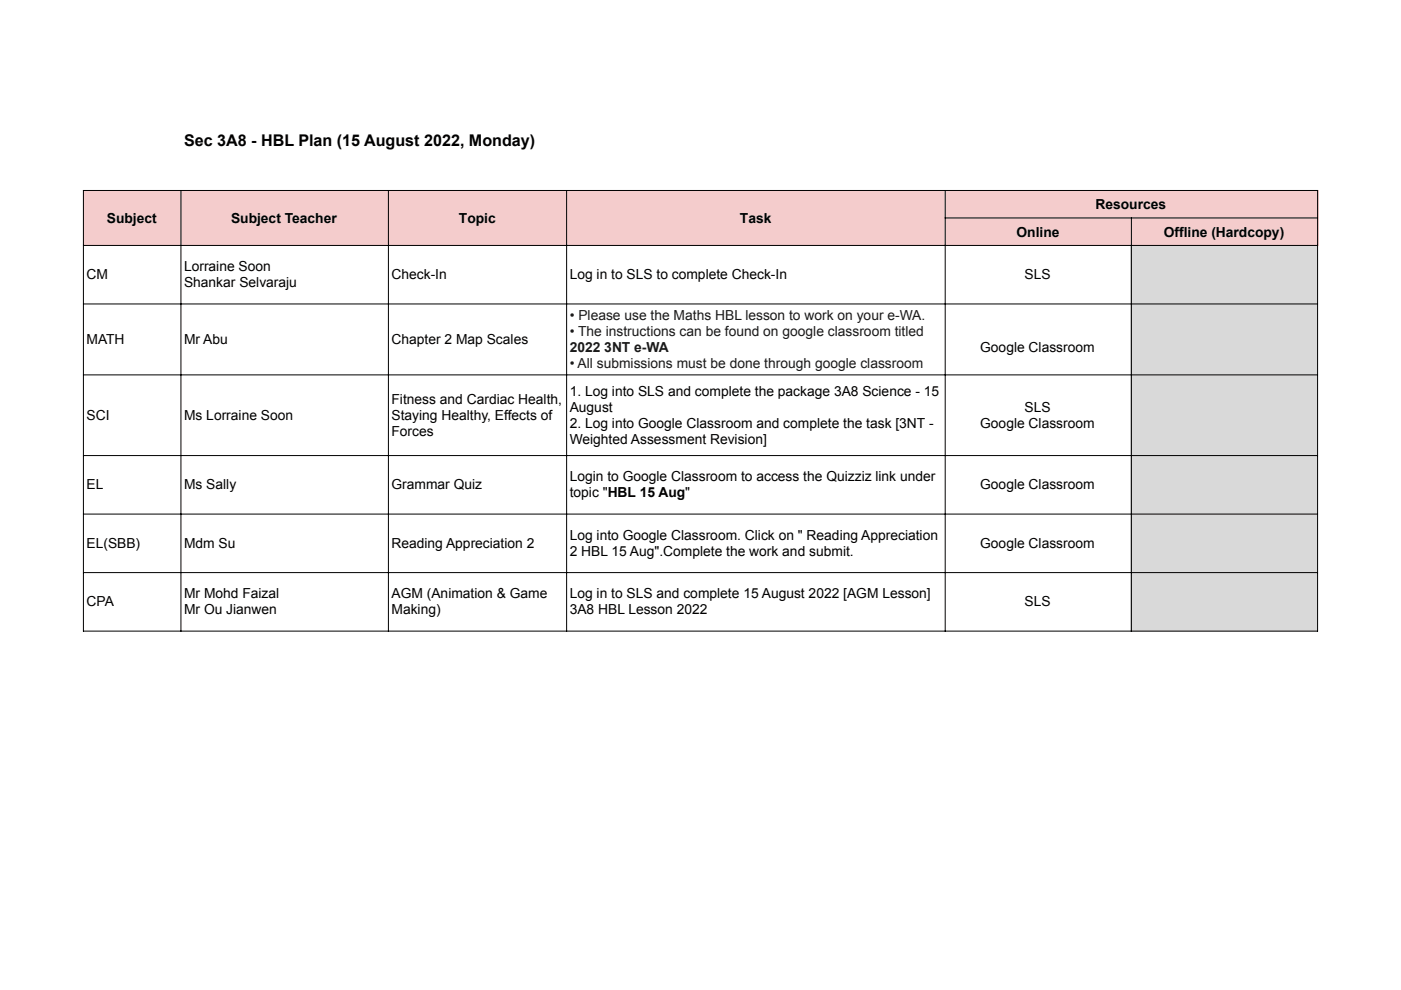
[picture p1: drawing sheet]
<svg xmlns="http://www.w3.org/2000/svg" width="297mm" height="210mm" viewBox="0 0 297 210" stroke-linecap="round" stroke-linejoin="round" font-family="sans-serif">
<defs><g id="words">
<text font-size="3.4" x="39" y="30.9">Sec 3A8 - HBL Plan (15 August 2022, Monday)</text>
<g font-size="2.9">
<text x="22.7" y="47.2">Subject</text>
<text x="49" y="47.2">Subject Teacher</text>
<text x="97.3" y="47.2">Topic</text>
<text x="156.9" y="47.2">Task</text>
<text x="232.3" y="44.4">Resources</text>
<text x="215.5" y="50.2">Online</text>
<text x="246.7" y="50.2">Offline (Hardcopy)</text>
<text x="18.3" y="59.2">CM</text>
<text x="39" y="57.5">Lorraine Soon</text>
<text x="83" y="59.2">Check-In</text>
<text x="120.8" y="59.2">Log in to SLS to complete Check-In</text>
<text x="217.2" y="59.2">SLS</text>
<text x="39" y="60.9">Shankar Selvaraju</text>
<text x="18.3" y="72.9">MATH</text>
<text x="39" y="72.9">Mr Abu</text>
<text x="83" y="72.9">Chapter 2 Map Scales</text>
<text x="207.8" y="74.6">Google Classroom</text>
<text x="18.3" y="89.1">SCI</text>
<text x="39" y="89.1">Ms Lorraine Soon</text>
<text x="83" y="85.7">Fitness and Cardiac Health,</text>
<text x="83" y="89.1">Staying Healthy, Effects of</text>
<text x="120.8" y="84">1. Log into SLS and complete the package 3A8 Science - 15</text>
<text x="120.8" y="87.4">August</text>
<text x="217.2" y="87.4">SLS</text>
<text x="83" y="92.5">Forces</text>
<text x="120.8" y="90.8">2. Log into Google Classroom and complete the task [3NT -</text>
<text x="120.8" y="94.1">Weighted Assessment Revision]</text>
<text x="207.8" y="90.8">Google Classroom</text>
<text x="18.3" y="103.8">EL</text>
<text x="39" y="103.8">Ms Sally</text>
<text x="83" y="103.8">Grammar Quiz</text>
<text x="120.8" y="102.1">Login to Google Classroom to access the Quizziz link under</text>
<text x="120.8" y="105.4">topic &quot;HBL 15 Aug&quot;</text>
<text x="207.8" y="103.8">Google Classroom</text>
<text x="18.3" y="116.2">EL(SBB)</text>
<text x="39" y="116.2">Mdm Su</text>
<text x="83" y="116.2">Reading Appreciation 2</text>
<text x="120.8" y="114.5">Log into Google Classroom. Click on &quot; Reading Appreciation</text>
<text x="120.8" y="117.8">2 HBL 15 Aug&quot;.Complete the work and submit.</text>
<text x="207.8" y="116.2">Google Classroom</text>
<text x="18.3" y="128.6">CPA</text>
<text x="39" y="126.9">Mr Mohd Faizal</text>
<text x="39" y="130.3">Mr Ou Jianwen</text>
<text x="83" y="126.9">AGM (Animation &amp; Game</text>
<text x="83" y="130.3">Making)</text>
<text x="120.8" y="126.9">Log in to SLS and complete 15 August 2022 [AGM Lesson]</text>
<text x="120.8" y="130.3">3A8 HBL Lesson 2022</text>
<text x="217.2" y="128.6">SLS</text>
</g>
<g font-size="2.9" fill="#1a1a1a">
<text x="120.8" y="67.9">• Please use the Maths HBL lesson to work on your e-WA.</text>
<text x="120.8" y="71.2">• The instructions can be found on google classroom titled</text>
<text x="120.8" y="74.6">2022 3NT e-WA</text>
<text x="120.8" y="78">• All submissions must be done through google classroom</text>
</g>
</g></defs>
<path d="M17.6 40.3h261.8v11.8h-261.8z" fill="#f4cccc"/>
<path d="M239.8 51.9h39.6v82h-39.6z" fill="#d9d9d9"/>
<g fill="none" stroke="#000" stroke-width=".21">
<path d="M17.6 40.4h261.8M17.6 52h261.8M17.7 40.3v93.6M38.4 40.3v93.6M82.4 40.3v93.6M120.1 40.3v93.6M200.3 46.2h79.1M200.4 40.3v93.6M239.9 46.1v87.8M279.4 40.3v93.6M17.6 64.4h261.8M17.6 79.5h261.8"/>
<path d="M17.6 96.6h261.8M17.6 109h261.8M17.6 121.4h261.8M17.6 133.8h261.8"/>
</g>
<use href="#words"/>
</svg>
